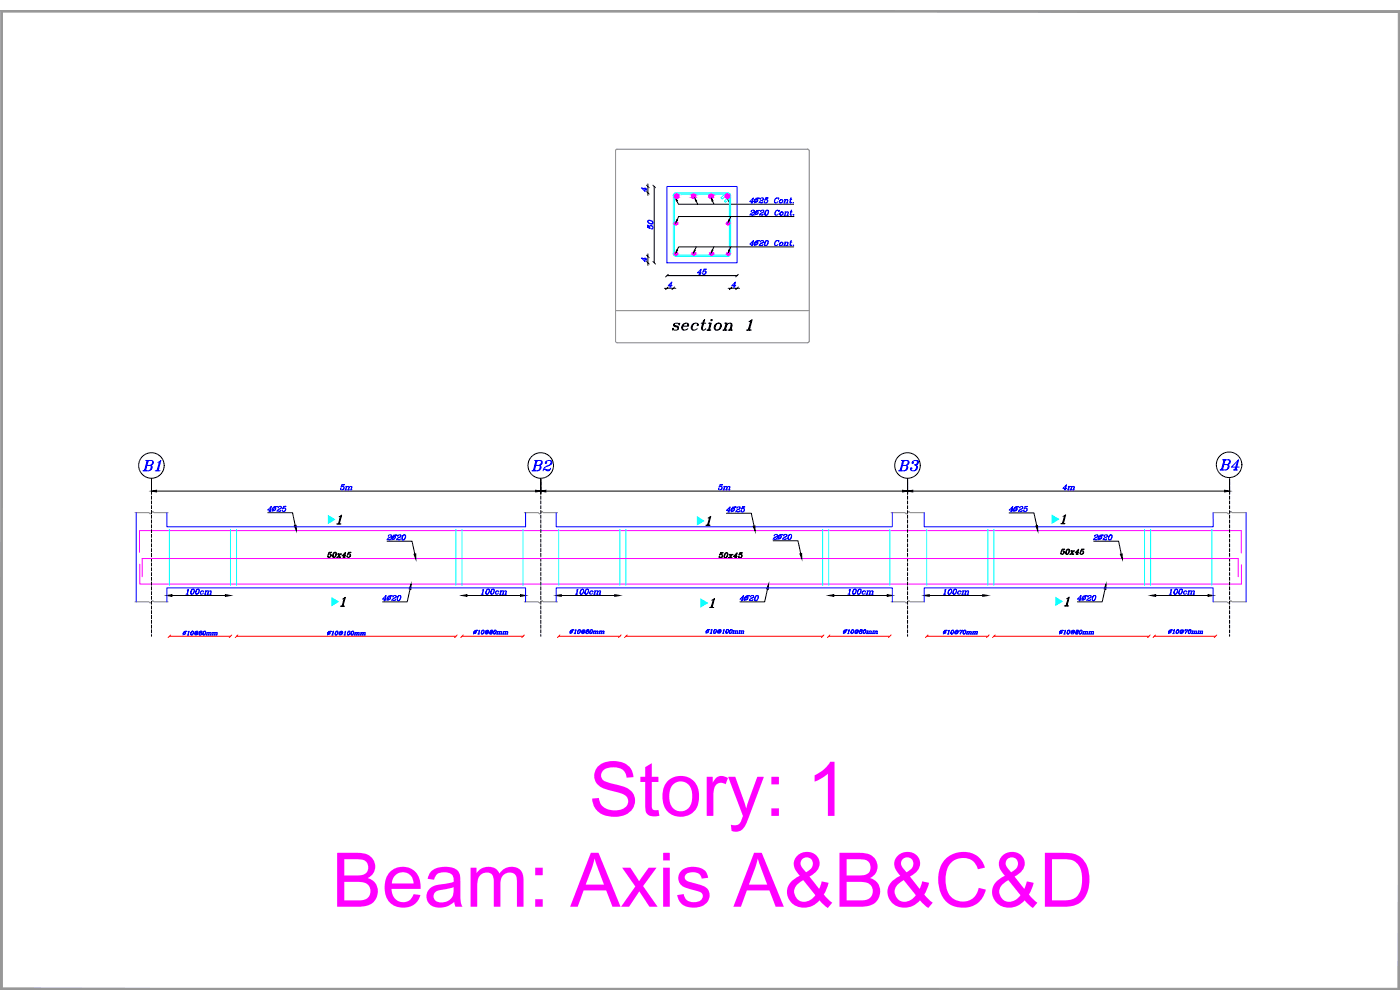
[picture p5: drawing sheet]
<svg xmlns="http://www.w3.org/2000/svg" width="420mm" height="297mm" viewBox="0 0 420 297" stroke-linecap="round" stroke-linejoin="round" font-family="sans-serif">
<defs><g id="words">
<g font-size="22.6" fill="#f0f">
<text x="176.7" y="244.8">Story: 1</text>
<text x="99.5" y="272.1">Beam: Axis A&amp;B&amp;C&amp;D</text>
</g>
<g font-size="6.6">
<text x="201.1" y="100.2">section 1</text>
<text x="42" y="142.5">B1</text>
<text x="158.8" y="142.5">B2</text>
<text x="268.8" y="142.5">B3</text>
</g>
<text font-size="6.2" x="365.1" y="142.2">B4</text>
<g font-size="4.9" fill="#00f">
<text x="302" y="154.9">4~25</text>
<text x="115.4" y="163.3">2~20</text>
<text x="327.4" y="163.3">2~20</text>
</g>
<text font-size="4.9" x="97.4" y="168.6">50x45</text>
<g font-size="4.4" fill="#00f">
<text x="79.4" y="154.5">4~25</text>
<text x="217" y="154.9">4~25</text>
<text x="231.1" y="163">2~20</text>
<text x="113.9" y="181.3">4~20</text>
<text x="221.2" y="181.3">4~20</text>
<text x="322.4" y="181.3">4~20</text>
</g>
<g font-size="4.4">
<text x="317.5" y="167.6">50x45</text>
<text x="214.8" y="168.6">50x45</text>
</g>
<g font-size="4" fill="#00f">
<text x="170" y="191.2">~10@80mm</text>
<text x="211" y="191.2">~10@100mm</text>
<text x="252.2" y="191.2">~10@80mm</text>
<text x="349.6" y="191.2">~10@70mm</text>
</g>
</g></defs>
<!-- layer: Layer4 -->
<g fill="#989898" stroke="#989898" stroke-width=".3">
<path d="M419.7 3.6v292.9l.5-293.4zM420.2 3.1v293.9l-.5-.5z"/>
<path d="M.7 296.5l419.5 .5-.5-.5zM.7 296.5l419.5 .5h-420z"/>
<path d="M.7 3.6l-.5 293.4 .5-.5zM.2 3.1l.5 .5-.5 293.4z"/>
<path d="M.2 3.1l.5 .5h419zM.2 3.1h420l-.5 .5z"/>
</g>
<!-- layer: SAZE_DRAWINGS -->
<g fill="none" stroke="#808080" stroke-width=".3">
<path d="M185.2 44.7l-.5 .5v57.2M185.3 44.8h57.1M242.3 44.7l.5 .5M242.9 45.2v57.2M184.7 93.2h58.2M184.7 102.4l.6 .5h57l.5-.5M40.5 153.8h4.2l.4 .4 .7-.8 .4 .4h4.3M157.4 153.8h4.1l.4 .4 .8-.8 .4 .4h4.2M267.4 153.8h4.2l.4 .4 .8-.8 .3 .4h4.3M364.1 153.8h4.2l.3 .4 .8-.8 .4 .4h4.2M40.5 180.6h4.2l.4 .4 .7-.8 .4 .4h4.3M157.4 180.6h4.1l.4 .4 .8-.8 .4 .4h4.2"/>
<path d="M267.4 180.6h4.2l.4 .4 .8-.8 .3 .4h4.3M364.1 180.6h4.2l.3 .4 .8-.8 .4 .4h4.2"/>
</g>
<g fill="none" stroke="#f0f" stroke-width=".3">
<path d="M372.5 159.2h-330.6v6.5M42 169.3v5.9h330.6M42.7 167.6h328.9"/>
<circle cx="203.1" cy="58.9" r=".61"/>
<circle cx="208.1" cy="58.9" r=".61"/>
<circle cx="213.4" cy="58.9" r=".61"/>
<circle cx="218.2" cy="58.8" r=".61"/>
<circle cx="202.8" cy="76.1" r=".4"/>
<circle cx="202.9" cy="67" r=".4"/>
<circle cx="208.2" cy="76" r=".4"/>
<circle cx="213.5" cy="76.1" r=".4"/>
<circle cx="218.5" cy="67" r=".4"/>
<circle cx="218.5" cy="76.1" r=".4"/>
</g>
<g fill="#000" stroke="#000" stroke-width=".3">
<path d="M202.8 59.6l.5 .6-.3 .2zM203.1 75l.2 .1-.4 .7zM203.1 65.9l.2 .1-.4 .7zM208.4 75l.2 .1-.4 .7zM208.6 59.6l.4 .7-.2 .1zM213.5 59.6l.5 .6-.3 .2zM213.7 75l.2 .1-.4 .7zM218.4 59.6l.5 .6-.2 .2zM218.7 75l.3 .1-.4 .7zM218.8 65.9l.2 .1-.4 .7zM45.5 147.3l1.5-.2v.5zM88.3 157.8l.6-.2v1.6z"/>
<path d="M160.8 147.1l1.5 .2-1.5 .3zM162.3 147.3l1.5-.2v.5zM226.1 157.9l.4-.1 .1 1.5zM270.8 147.1l1.6 .2-1.6 .3zM272.4 147.3l1.5-.2v.5zM310.9 157.8l.5-.1v1.5zM367.5 147.1l1.5 .2-1.5 .3zM50.1 178.7l1.5-.3v.5zM67.6 178.4l1.6 .3-1.6 .2zM123.4 175.2l-.1 1.6-.5-.1zM124.2 166.3l.6-.1v1.6zM138.6 178.7l1.6-.3v.5z"/>
<path d="M156.2 178.4l1.5 .3-1.5 .2zM166.9 178.7l1.5-.3v.5zM184.5 178.4l1.5 .3-1.5 .2zM230.7 175.2l-.1 1.6-.5-.1zM240.1 166.2l.5-.1v1.5zM248.7 178.7l1.5-.3v.5zM266.3 178.4l1.5 .3-1.5 .2zM277.4 178.7l1.5-.3v.5zM294.9 178.4l1.6 .3-1.6 .2zM331.9 175.2v1.6l-.5-.1zM336.3 166.3l.5-.1v1.6zM345.3 178.7l1.5-.3v.5z"/>
<path d="M362.5 178.4l1.6 .3-1.6 .2z"/>
</g>
<g fill="none" stroke="#000" stroke-width=".3">
<path d="M194.4 55.2v3.4M196.3 56v22.9M194.4 76.2v3.4M203.2 60.3l.4 1h34.6M208.9 60.3l.5 1M209 74.1l-.5 1M213.8 60.3l.5 1M214.2 74.1l-.4 1M218.7 60.3l.5 1M219.3 74.1l-.4 1M219.3 65l-.4 .9M238.2 74.1h-34.5l-.5 1"/>
<path d="M238.3 65h-34.6l-.5 .9M199.4 86.5h3.4M200.2 82.7h21M218.5 86.5h3.5M45.5 143.9v4.5M45.5 148.8v1M45.5 150.3v.9M45.5 151.7v.9M45.5 153.1v1M45.5 154.5v1M45.5 156v1M45.5 157.4v1"/>
<path d="M45.5 158.9v.9M47 147.3h113.8M80.3 153.8h7.5l.8 3.9M101 157.2h1.3M101.6 157.1l-.3 .1M101.6 157l-.2 .2M101.8 155.1l.7-.6-.7 2.7M101.9 157.1l.2 .1M101.9 157v.2M102.2 154.8l-.6 2.4M102.4 154.8l-.7 2.3M162.3 143.9v4.5"/>
<path d="M162.3 148.8v1M162.3 150.3v.9M162.3 151.7v.9M162.3 153.1v1M162.3 154.5v1M162.3 156v1M162.3 157.4v1M162.3 158.9v.9M163.8 147.3h107M211.8 157.6h1.3M212.4 157.5l-.3 .1M212.4 157.3l-.2 .3"/>
<path d="M212.5 155.4l.8-.5-.7 2.7M212.6 157.3l.1 .3M212.6 157.5l.3 .1M213 155.2l-.7 2.4M213.1 155.2l-.6 2.3M218 154h7.5l.8 3.8M272.4 143.9v4.5M272.4 148.8v1M272.4 150.3v.9M272.4 151.7v.9M272.4 153.1v1M272.4 154.5v1"/>
<path d="M272.4 156v1M272.4 157.4v1M272.4 158.9v.9M273.9 147.3h93.6M302.9 153.9h7.4l.9 3.9M318.3 157.1h1.3M318.9 157l-.3 .1M318.9 156.9l-.2 .2M319 155l.8-.5-.7 2.6M319.2 156.9v.2M319.2 157l.2 .1M319.5 154.7l-.6 2.4"/>
<path d="M319.6 154.7l-.6 2.3M369 143.9v4.5M369 148.8v1M369 150.3v.9M369 151.7v.9M369 153.1v1M369 154.5v1M369 156v1M369 157.4v1M369 158.9v.9M45.5 160.3v.9M45.5 161.7v1"/>
<path d="M45.5 163.1v1M45.5 164.6v1M45.5 166v1M45.5 167.5v.9M45.5 168.9v.9M45.5 170.3v1M45.5 171.8v.9M45.5 173.2v.9M45.5 174.6v1M45.5 176.1v.9M45.5 177.5v1M45.5 178.9v1"/>
<path d="M51.6 178.7h16M102.9 179.7l.7-.5-.7 2.7M103.3 179.5l-.6 2.4M103.4 179.5l-.6 2.3M116.2 162.4h7.5l.8 3.9M123.1 176.7l-.9 3.9h-7.4M140.2 178.7h16M162.3 160.3v.9M162.3 161.7v1M162.3 163.1v1M162.3 164.6v1M162.3 166v1"/>
<path d="M162.3 167.5v.9M162.3 168.9v.9M162.3 170.3v1M162.3 171.8v.9M162.3 173.2v.9M162.3 174.6v1M162.3 176.1v.9M162.3 177.5v1M162.3 178.9v1M168.4 178.7h16.1M214.1 179.9l-.7 2.4M214.2 179.9l-.6 2.2"/>
<path d="M230.3 176.7l-.8 3.9h-7.4M232 162.2h7.5l.8 3.9M250.2 178.7h16.1M272.4 160.3v.9M272.4 161.7v1M272.4 163.1v1M272.4 164.6v1M272.4 166v1M272.4 167.5v.9M272.4 168.9v.9M272.4 170.3v1M272.4 171.8v.9"/>
<path d="M272.4 173.2v.9M272.4 174.6v1M272.4 176.1v.9M272.4 177.5v1M272.4 178.9v1M278.9 178.7h16M320.1 179.6l.8-.5-.7 2.7M320.6 179.4l-.6 2.4M320.7 179.4l-.6 2.3M328.2 162.4h7.5l.8 3.8M331.6 176.7l-.8 3.9h-7.5M346.8 178.7h15.7"/>
<path d="M369 160.3v.9M369 161.7v1M369 163.1v1M369 164.6v1M369 166v1M369 167.5v.9M369 168.9v.9M369 170.3v1M369 171.8v.9M369 173.2v.9M369 174.6v1M369 176.1v.9"/>
<path d="M369 177.5v1M369 178.9v1M45.5 180.4v.9M45.5 181.8v.9M45.5 183.2v1M45.5 184.6v1M45.5 186.1v1M45.5 187.5v1M45.5 189v.9M45.5 190.4v.5M102.2 181.9h1.2M102.7 181.8l-.3 .1"/>
<path d="M102.7 181.6l-.2 .3M103 181.8l.2 .1M103 181.6v.3M162.3 180.4v.9M162.3 181.8v.9M162.3 183.2v1M162.3 184.6v1M162.3 186.1v1M162.3 187.5v1M162.3 189v.9M162.3 190.4v.5M212.9 182.3h1.3"/>
<path d="M213.4 182.1l-.2 .2M213.5 182l-.2 .3M213.6 180.1l.8-.5-.7 2.7M213.7 182.1l.3 .2M213.7 182l.1 .3M272.4 180.4v.9M272.4 181.8v.9M272.4 183.2v1M272.4 184.6v1M272.4 186.1v1M272.4 187.5v1M272.4 189v.9"/>
<path d="M272.4 190.4v.5M319.4 181.8h1.3M320 181.7l-.3 .1M320 181.6l-.2 .2M320.2 181.7l.3 .1M320.3 181.6v.2M369 180.4v.9M369 181.8v.9M369 183.2v1M369 184.6v1M369 186.1v1M369 187.5v1"/>
<path d="M369 189v.9M369 190.4v.5"/>
</g>
<g fill="none" stroke="#00f" stroke-width=".3">
<path d="M192.7 56.5l1.4 .4M193.6 56.3v1.2l-1.1-1.1 1.6 .4M194.1 56.6v.5M200.2 56h21v22.9h-21zM226 59.5l-.4 1.4M226.9 59.5h1h-.5l-1 1.4M226.9 59.7a.51 .51 0 0 0-.5 .4 .51 .51 0 0 0 .4 .6l.4-.2 .2-.6a.54 .54 0 0 0-.8 0 .54 .54 0 0 0 .1 .8M227.1 59.7l.3 .4-.6 .6M228.2 59.7h-.1a.53 .53 0 0 1 .5-.3 .53 .53 0 0 1 .5 .4l-.9 .5-.4 .6M228.9 59.4l.2 .3-.2 .3-.6 .2M229.8 59.5l.7-.1h-.7l-.3 .7 .2-.1a.49 .49 0 0 1 .7 .1 .49 .49 0 0 1-.3 .7l-.5 .1-.2-.3M230.1 59.9l.2 .6-.5 .4"/>
<path d="M233.2 59.4a.96 .96 0 0 0-.5 1.5M233.6 59.6v.2l.1-.4-.1 .2a.75 .75 0 0 0-1.1 .3 .75 .75 0 0 0 .4 1l.5-.4M234.5 59.9a.49 .49 0 0 0-.6 .5 .49 .49 0 0 0 .7 .4l.2-.1a.49 .49 0 0 0-.1-.8 .49 .49 0 0 0-.7 .4l.2 .6M234.6 59.9l.3 .2-.1 .4-.4 .4M235.4 59.9h.3l-.2 1M235.6 59.9l-.2 1M236.2 59.9l.2 .2-.2 .8M237 59.9h.6M237.4 59.4l-.3 1.4 .5-.1M237.4 59.4l-.2 1.5M192.7 77.5l1.4 .4M193.6 77.3v1.2l-1.1-1.1 1.6 .4"/>
<path d="M194.1 77.6v.5M194.4 66.5l.7 .6h.8a.83 .83 0 0 0-.4-.9 .83 .83 0 0 0-1.1 .2 .99 .99 0 0 0 1.6 .5M194.4 66.4a.98 .98 0 0 1 1.6 .4M194.5 68.3l-.1-.8v.8l.8 .3a.55 .55 0 0 1-.3-.7 .55 .55 0 0 1 .7-.3 .55 .55 0 0 1 .4 .6l-.1 .5h-.2M194.9 68l.3-.3 .3 .1 .5 .4M225.4 60.9h.5M225.4 73.7h.5M225.5 63.4h-.1a.52 .52 0 0 1 .5-.3 .52 .52 0 0 1 .5 .4l-1.1 .7-.2 .4M226 72.3l-.3 1.4 .4-1.5-1.1 1.1h1.2M226.1 63.1l.3 .3-.2 .3-.6 .3M226.1 64.4l-1 .1M226.2 60.5h-1.2l1.1-1.1-.4 1.5"/>
<path d="M226.2 64.2l-.2 .4-.7-.2M226.9 72.2h1h-.5l-1 1.5M227 72.5a.55 .55 0 0 0-.6 .5 .55 .55 0 0 0 .6 .6 .55 .55 0 0 0 .5-.7 .5 .5 0 0 0-.8-.3 .5 .5 0 0 0 0 .9M227 63.1h1h-.5l-1 1.5M227.1 63.4a.55 .55 0 0 0-.6 .5 .55 .55 0 0 0 .6 .6 .55 .55 0 0 0 .4-.7 .51 .51 0 0 0-.8-.3 .51 .51 0 0 0 .1 .9M227.2 72.5l.2 .6-.5 .4M227.2 63.4l.3 .6-.6 .4M228.3 72.5h-.2a.52 .52 0 0 1 .6-.3 .52 .52 0 0 1 .5 .4l-1.2 .7-.2 .4M228.3 63.4h-.1a.52 .52 0 0 1 .5-.3 .52 .52 0 0 1 .5 .4l-1.1 .7-.2 .4M228.9 60.7l-1.1 .1M228.9 60.5l-.2 .4-.6-.2M228.9 72.2l.2 .4-.7 .5"/>
<path d="M228.9 73.5l-1 .1M229 73.3l-.3 .4-.6-.2M229 63.1l.2 .3-.1 .3-.6 .3M229 64.4l-1 .1M229 64.2l-.2 .4-.6-.2M230.2 72.2l-.7 .6v.8a.86 .86 0 0 0 1-.4 .86 .86 0 0 0-.2-1 1.01 1.01 0 0 0-.6 1.5M230.2 63.1l-.6 .6v.8a.83 .83 0 0 0 1-.4 .83 .83 0 0 0-.2-1 .99 .99 0 0 0-.6 1.5M230.3 72.2a1.05 1.05 0 0 1-.4 1.5M230.4 63.1a1.05 1.05 0 0 1-.4 1.5M233.2 72.2a.96 .96 0 0 0-.4 1.5M233.3 63.1a.96 .96 0 0 0-.4 1.5M233.6 72.4l.1 .2 .1-.4-.2 .2a.78 .78 0 0 0-1 .2 .78 .78 0 0 0 .2 1.1l.7-.4"/>
<path d="M233.7 63.3l.1 .2v-.4l-.1 .2a.75 .75 0 0 0-1 .3 .75 .75 0 0 0 .3 1l.6-.4M234.5 72.7l-.5 .4a.5 .5 0 0 0 .4 .6 .5 .5 0 0 0 .6-.5 .5 .5 0 0 0-.5-.5l-.5 .6 .2 .4M234.6 63.6a.49 .49 0 0 0-.6 .5 .49 .49 0 0 0 .7 .4l.2-.1a.46 .46 0 0 0 0-.8 .46 .46 0 0 0-.7 .2l-.1 .4 .2 .4M234.7 72.7l.2 .4-.5 .6M234.7 63.6l.3 .2v.4l-.5 .4M235.2 60.9h.5M235.2 73.7h.5M235.3 64.6h.5M235.5 72.7h.3l-.3 1M235.5 63.6h.3l-.2 1M235.7 60.1l.7-.1-.1 .9M235.7 72.7l-.3 1"/>
<path d="M235.7 72.9l.8-.1-.2 .9M235.8 63.6l-.3 1M236 60.9h.5M236 73.7h.5M236.1 64.6h.5M236.3 72.7l.1 .2-.2 .8M236.3 63.6l.2 .2-.2 .8 .3-.9-.8 .1M237.1 72.7h.6M237.2 63.6h.5M237.4 72.2l-.3 1.4 .6-.1M237.5 72.2l-.3 1.5M237.5 63.1l-.3 1.2 .1 .3 .4-.2"/>
<path d="M237.6 63.1l-.3 1.5M238 60.8h.2zM238 73.6h.2zM238.1 64.5h.2zM200.9 86.1h.5M201.5 84.7l-.4 1.4M201.7 85.7h-1.2l1.1-1.1-.4 1.5M209.7 82.3h.5M210.3 80.9l-.4 1.4M210.5 81.9h-1.2l1.1-1.1-.4 1.5M211.3 80.8h.7h-.7l-.4 .7a.52 .52 0 0 1 .9-.1 .52 .52 0 0 1-.3 .8l-.4 .1-.2-.1v-.3v.1M211.6 81.3l.2 .4-.5 .6"/>
<path d="M220 86.1h.6M220.6 84.7l-.3 1.4M220.8 85.7h-1.2l1.1-1.1-.4 1.5M40.9 153.8v26.8M50.1 153.8v4.3h107.6v-4.3M102.7 145.5l.7-.1h-.7l-.4 .8a.55 .55 0 0 1 .7-.3 .55 .55 0 0 1 .3 .7 .55 .55 0 0 1-.6 .4l-.4-.1v-.2M103 146l.2 .2v.3l-.5 .5M103.5 147h.5M103.8 146h.3l-.3 1M104 146l-.3 1M104 146.2l.8-.2-.2 1M104.3 147h.5"/>
<path d="M104.6 146l.1 .2-.2 .8M104.8 146.2l.8-.2-.2 1M105.1 147h.5M105.4 146l.1 .2-.2 .8M166.9 153.8v4.3h100.9v-4.3M216.1 145.5l.8-.1h-.8l-.3 .8a.55 .55 0 0 1 .7-.3 .55 .55 0 0 1 .3 .7 .55 .55 0 0 1-.6 .4l-.5-.1v-.2M216.4 146l.3 .2-.1 .3-.4 .5M217 147h.5M217.2 146h.3l-.2 1M217.4 146l-.2 1M217.5 146.2l.7-.2-.1 1M217.8 147h.5"/>
<path d="M218 146l.2 .2-.2 .8M218.3 146.2l.7-.2-.1 1M218.6 147h.5M218.8 146l.2 .2-.2 .8M277.4 153.8v4.3h86.7v-4.3M319.4 147h.5M320 145.6l-.4 1.4M320.2 146.5h-1.2l1.1-1.1-.4 1.6M320.3 147h.5M320.6 146h.3l-.3 1M320.8 146l-.3 1M320.8 146.2l.8-.2-.2 1"/>
<path d="M321.1 147h.5M321.4 146l.2 .2-.2 .8M321.9 147h.6M322.2 146l.2 .2-.2 .8 .2-1-.8 .2M55.8 178.3h.7M56.2 177.1l.4-.3-.4 1.5M56.5 176.9l-.4 1.4M57.9 176.8a.82 .82 0 0 0-.7 .6 .82 .82 0 0 0 .5 .9 .82 .82 0 0 0 .6-.7 .82 .82 0 0 0-.4-.8 1.07 1.07 0 0 0-.4 1.5M58.1 176.8a1.05 1.05 0 0 1-.4 1.5M59.4 176.8l-.6 .6v.8a.83 .83 0 0 0 .9-.4 .83 .83 0 0 0-.2-1 1.01 1.01 0 0 0-.5 1.5M59.5 176.8a1.05 1.05 0 0 1-.4 1.5M60.7 177.3l-.5 .4 .2 .6"/>
<path d="M61.1 177.5l-.1 .1h.1a.5 .5 0 0 0-.8-.1 .5 .5 0 0 0 .3 .8l.4-.2M61.3 178.3h.5M61.6 177.3h.2l-.2 1M61.8 177.3l-.3 1M61.8 177.5l.8-.1-.2 .9M62.1 178.3h.5M62.4 177.3l.1 .2-.2 .8M62.6 177.5l.8-.1-.2 .9M62.9 178.3h.5M63.2 177.3l.1 .2-.2 .8M144.4 178.3h.6M144.7 177.1l.5-.3-.4 1.5"/>
<path d="M145.1 176.9l-.4 1.4M146.5 176.8a.82 .82 0 0 0-.7 .6 .82 .82 0 0 0 .4 .9 .82 .82 0 0 0 .7-.7 .82 .82 0 0 0-.4-.8 1.07 1.07 0 0 0-.4 1.5M146.6 176.8a1.05 1.05 0 0 1-.4 1.5M148 176.8l-.7 .6v.8a.83 .83 0 0 0 1-.4 .83 .83 0 0 0-.2-1 1.01 1.01 0 0 0-.6 1.5M148.1 176.8a1.05 1.05 0 0 1-.4 1.5M149.3 177.3l-.5 .4 .2 .6M149.6 177.5l-.1 .1h.2a.5 .5 0 0 0-.9-.1 .5 .5 0 0 0 .3 .8l.5-.2M149.9 178.3h.5M150.1 177.3h.3l-.2 1M150.4 177.5l.7-.1-.1 .9M150.4 177.3l-.3 1M150.7 178.3h.5"/>
<path d="M150.9 177.3l.2 .2-.2 .8M151.2 177.5l.7-.1-.1 .9M151.5 178.3h.5M151.7 177.3l.2 .2-.2 .8M172.7 178.3h.6M173 177.1l.4-.3-.3 1.5M173.4 176.9l-.4 1.4M174.8 176.8a.82 .82 0 0 0-.7 .6 .82 .82 0 0 0 .4 .9 .82 .82 0 0 0 .7-.7 .82 .82 0 0 0-.4-.8 1.02 1.02 0 0 0-.4 1.5M174.9 176.8a1.05 1.05 0 0 1-.4 1.5M176.2 176.8l-.6 .6v.8a.83 .83 0 0 0 1-.4 .83 .83 0 0 0-.2-1 1.01 1.01 0 0 0-.6 1.5M176.4 176.8a.97 .97 0 0 1-.5 1.5M177.5 177.3l-.5 .4 .2 .6"/>
<path d="M177.9 177.5l.1 .1a.5 .5 0 0 0-.9-.1 .5 .5 0 0 0 .3 .8l.4-.2M178.1 178.3h.5M178.4 177.3h.3l-.3 1M178.6 177.5l.8-.1-.2 .9M178.6 177.3l-.2 1M178.9 178.3h.6M179.2 177.3l.2 .2-.2 .8M179.5 177.5l.7-.1-.2 .9M179.7 178.3h.6M180 177.3l.2 .2-.2 .8M254.5 178.3h.6M254.8 177.1l.4-.3-.4 1.5"/>
<path d="M255.1 176.9l-.3 1.4M256.5 176.8a.82 .82 0 0 0-.6 .6 .82 .82 0 0 0 .4 .9 .82 .82 0 0 0 .7-.7 .82 .82 0 0 0-.5-.8 1.02 1.02 0 0 0-.3 1.5M256.7 176.8a1.05 1.05 0 0 1-.4 1.5M258 176.8l-.6 .6v.8a.83 .83 0 0 0 .9-.4 .83 .83 0 0 0-.2-1 1.01 1.01 0 0 0-.5 1.5M258.1 176.8a1.05 1.05 0 0 1-.4 1.5M259.3 177.3l-.5 .4 .2 .6M259.7 177.5l.1 .1a.5 .5 0 0 0-.9-.1 .5 .5 0 0 0 .3 .8l.4-.2M259.9 178.3h.5M260.2 177.3h.3l-.3 1M260.4 177.5l.8-.1-.2 .9M260.4 177.3l-.3 1M260.7 178.3h.5"/>
<path d="M261 177.3l.2 .2-.3 .8M261.2 177.5l.8-.1-.2 .9M261.5 178.3h.5M261.8 177.3l.2 .2-.3 .8M283.1 178.3h.7M283.5 177.1l.4-.3-.4 1.5M283.8 176.9l-.4 1.4M285.2 176.8a.82 .82 0 0 0-.7 .6 .82 .82 0 0 0 .4 .9 .82 .82 0 0 0 .7-.7 .82 .82 0 0 0-.4-.8 1.1 1.1 0 0 0-.4 1.5M285.4 176.8a1.05 1.05 0 0 1-.5 1.5M286.7 176.8l-.7 .6v.8a.83 .83 0 0 0 1-.4 .83 .83 0 0 0-.2-1 1.01 1.01 0 0 0-.5 1.5M286.8 176.8a.97 .97 0 0 1-.4 1.5M288 177.3l-.5 .4 .2 .6"/>
<path d="M288.4 177.5v.1a.5 .5 0 0 0-.8-.1 .5 .5 0 0 0 .3 .8l.4-.2M288.6 178.3h.5M288.8 177.3h.3l-.2 1M289.1 177.5l.8-.1-.2 .9M289.1 177.3l-.3 1M289.4 178.3h.5M289.6 177.3l.2 .2-.2 .8M289.9 177.5l.8-.1-.2 .9M290.2 178.3h.5M290.4 177.3l.2 .2-.2 .8M350.9 178.3h.7M351.2 177.1l.5-.3-.4 1.5"/>
<path d="M351.6 176.9l-.4 1.4M353 176.8a.82 .82 0 0 0-.7 .6 .82 .82 0 0 0 .4 .9 .82 .82 0 0 0 .7-.7 .82 .82 0 0 0-.4-.8 1.1 1.1 0 0 0-.4 1.5M353.1 176.8a1.05 1.05 0 0 1-.4 1.5M354.5 176.8l-.7 .6v.8a.83 .83 0 0 0 1-.4 .83 .83 0 0 0-.2-1 1.01 1.01 0 0 0-.6 1.5M354.6 176.8a.97 .97 0 0 1-.4 1.5M355.8 177.3l-.5 .4 .2 .6M356.2 177.5v.1a.5 .5 0 0 0-.9-.1 .5 .5 0 0 0 .3 .8l.5-.2M356.4 178.3h.5M356.7 177.3h.2l-.2 1M356.9 177.5l.7-.1-.1 .9M356.9 177.3l-.3 1M357.2 178.3h.5"/>
<path d="M357.4 177.3l.2 .2-.2 .8M357.7 177.5l.7-.1-.1 .9M358 178.3h.5M358.2 177.3l.2 .2-.2 .8M50.1 180.6v-4.2h107.6v4.2M55.3 189.4h.8h-.4l-.8 1.1M55.4 189.6a.37 .37 0 0 0-.5 .4 .37 .37 0 0 0 .6 .3l.2-.5a.39 .39 0 0 0-.6 0 .39 .39 0 0 0 .1 .6M55.5 189.6l.2 .4-.4 .4M56.2 190.5h.5M56.4 189.6l.4-.2-.3 1.1M56.7 189.4l-.3 1.1M57.7 189.4a.62 .62 0 0 0-.5 .5 .62 .62 0 0 0 .3 .6 .62 .62 0 0 0 .5-.5 .62 .62 0 0 0-.3-.6h-.1a.75 .75 0 0 0-.2 1.1"/>
<path d="M57.9 189.4a.77 .77 0 0 1-.4 1.1M58.9 189.6l-.2 .7M59.1 190.3l.2-.7-.2 .6a.44 .44 0 0 0 .4-.6 .44 .44 0 0 0-.8-.1 .53 .53 0 0 0-.3 .8 .53 .53 0 0 0 .8 .1M59.2 189.8a.34 .34 0 0 0-.5 0 .34 .34 0 0 0 0 .5l.4-.2M60.2 189.4l-.2 .4 .6-.1v-.3h-.5v.5M60.3 189.9l.2 .4-.3 .2M60.5 189.4l.1 .2-.3 .3h.2a.39 .39 0 0 1-.2 .6 .39 .39 0 0 1-.5-.4l.3-.2-.3 .4 .1 .2M61.4 189.4a.63 .63 0 0 0-.5 .5 .63 .63 0 0 0 .3 .6 .61 .61 0 0 0 .5-.5 .61 .61 0 0 0-.3-.6l-.4 .6 .1 .5M61.5 189.4l.1 .5-.4 .6M61.8 190.5h.4M62 189.8h.2l-.2 .7M62.4 190.5h.4"/>
<path d="M62.6 189.8v.7l.1-.7-.5 .1M63 190.5h.4M63.2 189.8v.7l.2-.7-.6 .1M63.6 190.5h.4M63.8 189.8h.2M64 189.9l.6-.1-.2 .7M64 189.8l-.2 .7M64.2 190.5h.4M64.4 189.8v.7M64.6 189.9l.6-.1-.2 .7M64.8 190.5h.4M65 189.8v.7"/>
<path d="M98.7 189.4h.7h-.3l-.8 1.1M98.8 189.6a.38 .38 0 0 0-.5 .4 .38 .38 0 0 0 .5 .3l.3-.5a.41 .41 0 0 0-.6-.1 .41 .41 0 0 0 .1 .7M98.8 189.6l.2 .4-.4 .4M99.5 190.5h.5M99.8 189.6l.3-.2-.3 1.1M100 189.4l-.3 1.1M101.1 189.4a.62 .62 0 0 0-.5 .5 .62 .62 0 0 0 .3 .6 .62 .62 0 0 0 .5-.5 .62 .62 0 0 0-.3-.6h-.1a.75 .75 0 0 0-.2 1.1M101.2 189.4a.77 .77 0 0 1-.3 1.1M102.3 189.6l-.2 .7M102.5 190.3l.1-.7-.2 .6a.44 .44 0 0 0 .4-.6 .44 .44 0 0 0-.7-.1 .53 .53 0 0 0-.4 .8 .53 .53 0 0 0 .9 .1M102.6 189.8a.34 .34 0 0 0-.5 0 .34 .34 0 0 0 0 .5l.3-.2M103.2 190.5h.5"/>
<path d="M103.4 189.6l.4-.2-.3 1.1M103.7 189.4l-.3 1.1M104.7 189.4a.63 .63 0 0 0-.4 .5 .63 .63 0 0 0 .3 .6 .61 .61 0 0 0 .5-.5 .61 .61 0 0 0-.4-.6h-.1a.81 .81 0 0 0-.2 1.1M104.9 189.4l.1 .5-.4 .6M105.8 189.4a.61 .61 0 0 0-.5 .5 .61 .61 0 0 0 .4 .6 .63 .63 0 0 0 .4-.5 .63 .63 0 0 0-.3-.6l-.4 .6 .1 .5M106 189.4l.1 .5-.4 .6M106.3 190.5h.3M106.5 189.8h.2l-.2 .7M106.6 189.8l-.2 .7M106.6 189.9l.6-.1-.1 .7M106.8 190.5h.4M107.1 189.8l-.1 .7"/>
<path d="M107.2 189.9l.6-.1-.1 .7M107.4 190.5h.4M107.7 189.8l-.1 .7M108 190.5h.4M108.2 189.8h.3l-.2 .7M108.4 189.9l.6-.1-.1 .7M108.4 189.8l-.2 .7M108.7 190.5h.4M108.8 189.8v.7M109.3 190.5h.3M109.5 189.8v.7l.1-.7-.6 .1M142.5 189.1h.8h-.4l-.8 1.1"/>
<path d="M142.6 189.3a.37 .37 0 0 0-.4 .4 .37 .37 0 0 0 .5 .3l.2-.5a.39 .39 0 0 0-.6 0 .39 .39 0 0 0 .1 .6M142.7 189.3l.2 .4-.4 .4M143.4 190.2h.5M143.6 189.3l.4-.2-.3 1.1M143.9 189.1l-.3 1.1M144.9 189.1a.62 .62 0 0 0-.4 .5 .62 .62 0 0 0 .2 .6 .62 .62 0 0 0 .5-.5 .62 .62 0 0 0-.3-.6 .76 .76 0 0 0-.2 1.1M145.1 189.1a.77 .77 0 0 1-.4 1.1M146.1 189.3l-.2 .7M146.4 189.5a.34 .34 0 0 0-.5 0 .34 .34 0 0 0 0 .5l.4-.2M146.5 189.3l-.2 .6a.44 .44 0 0 0 .4-.6 .44 .44 0 0 0-.8-.1 .53 .53 0 0 0-.3 .8 .53 .53 0 0 0 .8 .1M146.5 189.3l-.2 .7M147.4 189.1l-.2 .3 .1 .2 .6-.3-.6-.2v.5"/>
<path d="M147.5 189.6l.2 .4-.3 .2M147.7 189.1l.1 .2-.3 .3h.2a.39 .39 0 0 1-.2 .6 .39 .39 0 0 1-.5-.4l.3-.2-.3 .4 .2 .2M148.6 189.1a.63 .63 0 0 0-.5 .5 .63 .63 0 0 0 .3 .6 .61 .61 0 0 0 .5-.5 .61 .61 0 0 0-.3-.6l-.4 .6 .1 .5M148.7 189.1l.1 .5-.4 .6M149 190.2h.4M149.2 189.5h.2l-.2 .7M149.4 189.6l.5-.1-.1 .7M149.4 189.5l-.2 .7M149.6 190.2h.4M149.8 189.5v.7M150 189.6l.6-.1-.2 .7M150.2 190.2h.4"/>
<path d="M150.4 189.5v.7M150.8 190.2h.4M151 189.5h.2M151.2 189.5l-.2 .7M151.4 190.2h.4M151.6 189.5v.7l.2-.7-.6 .1M151.8 189.6l.6-.1-.2 .7M152 190.2h.4M152.2 189.5v.7M166.9 180.6v-4.2h100.9v4.2M277.4 180.6v-4.2h86.7v4.2M283.5 189.1h.7h-.4l-.7 1.1"/>
<path d="M283.5 189.3l-.4 .4a.38 .38 0 0 0 .6 .2 .38 .38 0 0 0-.2-.6l-.3 .3 .1 .5M283.6 189.3l.2 .3-.4 .5M284.3 190.2h.5M284.8 189.1l-.2 1.1 .3-1.1-.3 .2M285.9 189.1a.61 .61 0 0 0-.5 .5 .61 .61 0 0 0 .3 .6l.5-.6-.1-.5a.66 .66 0 0 0-.6 .4 .66 .66 0 0 0 .1 .7M286 189.1l.1 .5-.4 .6M287.1 189.3l-.2 .7M287.3 190l.1-.7-.2 .6a.46 .46 0 0 0 .3-.8 .46 .46 0 0 0-.8 .2 .51 .51 0 0 0-.1 .8 .51 .51 0 0 0 .8 0M287.4 189.5l-.1-.1a.37 .37 0 0 0-.4 .1 .37 .37 0 0 0 0 .5l.3-.2M288.1 189.3l.2-.2 .3 .2 .3-.2-.7 1.1 .6-.8M288.1 189.1l-.1 .3M288.2 189.2l.4 .1"/>
<path d="M289.6 189.1a.62 .62 0 0 0-.5 .5 .62 .62 0 0 0 .2 .6 .62 .62 0 0 0 .5-.5 .62 .62 0 0 0-.2-.6h-.2a.81 .81 0 0 0-.2 1.1M289.6 189.1a.72 .72 0 0 1-.3 1.1M289.9 190.2h.4M290.2 189.5h.2l-.3 .7M290.3 189.6l.6-.1-.1 .7M290.5 190.2h.4M290.7 189.5v.7M290.9 189.6l.6-.1-.1 .7M291.2 190.2h.3M291.3 189.5v.7M291.8 190.2h.3M292 189.5h.2l-.2 .7"/>
<path d="M292.1 189.5l-.2 .7M292.4 190.2h.3M292.6 189.5v.7l.1-.7-.6 .1M292.9 190.2h.4M293.2 189.5v.7l.1-.7-.6 .1M318.3 189.1h.8h-.4l-.7 1.1M318.4 189.3a.38 .38 0 0 0-.4 .4 .38 .38 0 0 0 .5 .3l.3-.5a.41 .41 0 0 0-.6-.1 .41 .41 0 0 0 0 .7M318.5 189.3l.2 .3-.4 .5M319.2 190.2h.5M319.4 189.3l.4-.2-.3 1.1M319.7 189.1l-.3 1.1M320.8 189.1a.62 .62 0 0 0-.5 .5 .62 .62 0 0 0 .2 .6 .62 .62 0 0 0 .5-.5 .62 .62 0 0 0-.2-.6l-.4 .5 .1 .6"/>
<path d="M320.9 189.1l.1 .6-.5 .5M321.9 189.3l-.2 .6M322.2 189.5v-.1a.31 .31 0 0 0-.4 .1 .31 .31 0 0 0 .1 .4l.2-.1M322.3 189.3l-.2 .6a.45 .45 0 0 0 .4-.6 .45 .45 0 0 0-.8-.1 .54 .54 0 0 0-.3 .8 .54 .54 0 0 0 .8 .1M322.3 189.3l-.1 .6M323.3 189.1l-.3 .4h.6l.1-.2-.5-.2-.1 .5M323.4 189.6l.1 .4-.3 .2M323.5 189.1v.5a.44 .44 0 0 1-.2 .6 .44 .44 0 0 1-.5-.1l.3-.5-.3 .4 .2 .2M324.4 189.1a.62 .62 0 0 0-.5 .5 .62 .62 0 0 0 .3 .6 .62 .62 0 0 0 .5-.5 .62 .62 0 0 0-.3-.6 .79 .79 0 0 0-.3 1.1M324.5 189.1l.1 .6-.4 .5M324.8 190.2h.4M325 189.5h.2l-.2 .7"/>
<path d="M325.4 190.2h.4M325.6 189.5v.7l.2-.7-.6 .1M325.8 189.6l.6-.1-.1 .7M326 190.2h.4M326.2 189.5v.7M326.6 190.2h.4M326.8 189.5h.3l-.2 .7M327 189.5l-.2 .7M327.2 190.2h.4M327.4 189.5v.7l.2-.7-.6 .1M327.8 190.2h.4M328 189.5v.7l.2-.7-.6 .1"/>
</g>
<g fill="none" stroke="#0ff" stroke-width=".3">
<path d="M217.9 57.9l-1.5 1.5 .3 .4 1.6-1.6M218.9 58.6l-.4-.4h-15.6l-.4 .2-.1 17.7 .4 .4M218.9 58.7l-1.5 1.7 .4 .3 1.5-1.5M218.9 59.6v16.5M219.2 58.6a.78 .78 0 0 0-.7-.7h-15.6a.78 .78 0 0 0-.8 .7v17.5l.2 .6 .5 .2M219.3 58.7v17.4M202.9 76.6h15.6M202.9 76.9h15.6M218.9 76.1l-.4 .4M219.2 76.1a.78 .78 0 0 1-.7 .8M50.8 158.8v16.8M69.2 158.8v16.8"/>
<path d="M71 158.8v16.8M136.8 158.8v16.8M138.6 158.8v16.8M157 158.8v16.8M167.7 158.8v16.8M186 158.8v16.8M187.8 158.8v16.8M246.9 158.8v16.8M248.7 158.8v16.8M267 158.8v16.8M278.1 158.8v16.8M296.5 158.8v16.8"/>
<path d="M298.3 158.8v16.8M343.5 158.8v16.8M345.3 158.8v16.8M363.7 158.8v16.8"/>
</g>
<g fill="none" stroke="#f00" stroke-width=".3">
<path d="M50.8 190.9h18.4M51.2 190.5l-.7 .8M69.6 190.5l-.8 .8M71 190.9h65.8M71.4 190.5l-.8 .8M137.2 190.5l-.8 .8M138.6 190.9h18.4M139 190.5l-.7 .8M157.4 190.5l-.8 .8M167.7 190.9h18.3M168.1 190.5l-.8 .8M186.4 190.5l-.8 .8"/>
<path d="M187.8 190.9h59.1M188.2 190.5l-.7 .8M247.3 190.5l-.8 .8M248.7 190.9h18.3M249.1 190.5l-.8 .8M267.4 190.5l-.7 .8M278.1 190.9h18.4M278.5 190.5l-.8 .8M296.8 190.5l-.7 .8M298.3 190.9h46.5M298.7 190.5l-.8 .8M345.2 190.5l-.8 .8"/>
<path d="M346.4 190.9h18.4M346.8 190.5l-.8 .8M365.2 190.5l-.8 .8"/>
</g>
<!-- layer: 0 -->
<path d="M374 153.8v26.8" fill="none" stroke="#00f" stroke-width=".3"/>
<path d="M372.5 159.2v6.7M42.7 167.6v5.4M371.6 167.6v5.4M372.6 169.4v5.8" fill="none" stroke="#f0f" stroke-width=".3"/>
<!-- layer: SAZE_DRAWINGS -->
<g fill="#0ff" stroke="#0ff" stroke-width=".3">
<path d="M99.6 179.4l1.9 1.1-1.9 1.2z"/>
<path d="M98.5 154.7l1.9 1.2-1.9 1.1z"/>
<path d="M210.4 179.8l1.9 1.1-1.9 1.2z"/>
<path d="M209.3 155.1l1.9 1.2-1.9 1.1z"/>
<path d="M316.9 179.3l1.9 1.2-1.9 1.1z"/>
<path d="M315.8 154.6l1.9 1.2-1.9 1.2z"/>
</g>
<!-- layer: 0 -->
<path d="M194.1 57.5l.7 .7M194.1 55.6l.7 .7M196 55.6l.7 .7M194.1 78.5l.7 .7M194.1 76.6l.7 .7M196 78.5l.7 .7M200.5 86.1l-.7 .8M200.5 82.3l-.7 .8M202.4 86.1l-.7 .8M219.7 86.1l-.8 .8M221.6 82.3l-.8 .8M221.6 86.1l-.8 .8" fill="none" stroke="#000" stroke-width=".3"/>
<!-- layer: SAZE_DRAWINGS -->
<g fill="#f0f" stroke="#f0f" stroke-width=".3">
<path d="M202.8 75.8h.2z"/>
<path d="M202.8 76.5h.2z"/>
<path d="M218.4 75.8h.3z"/>
<path d="M218.4 76.5h.3z"/>
<path d="M208.2 76.5h.2z"/>
<path d="M213.4 75.7h.3z"/>
<path d="M213.4 76.5h.3z"/>
<path d="M202.8 66.6h.2z"/>
<path d="M202.8 75.8h.3zM202.7 75.8h.4z"/>
<path d="M202.7 75.8h.4zM202.7 75.8h.4z"/>
<path d="M202.6 75.8l.6 .1zM202.6 75.8l.6 .1z"/>
<path d="M202.6 75.9h.6zM202.6 75.9h.6z"/>
<path d="M202.6 75.9l.6 .1zM202.6 75.9l.6 .1z"/>
<path d="M202.5 76l.7 .1zM202.5 76l.7 .1z"/>
<path d="M202.5 76.1h.8zM202.5 76.1h.8z"/>
<path d="M202.5 76.1h.8zM202.5 76.1l.7 .1z"/>
<path d="M202.5 76.2l.7 .1zM202.5 76.2l.7 .1z"/>
<path d="M202.5 76.3h.7zM202.5 76.3l.7 .1z"/>
<path d="M202.6 76.4h.6zM202.6 76.4h.6z"/>
<path d="M202.6 76.4h.6zM202.6 76.4h.5z"/>
<path d="M202.6 76.4h.5zM202.6 76.4l.5 .1z"/>
<path d="M202.7 76.5h.4zM202.7 76.5h.3z"/>
<path d="M218.4 75.8h.3zM218.4 75.8h.3z"/>
<path d="M218.4 75.8h.4zM218.3 75.8h.5z"/>
<path d="M218.3 75.8l.5 .1zM218.3 75.8l.5 .1z"/>
<path d="M218.3 75.9h.6zM218.3 75.9h.6z"/>
<path d="M218.2 75.9l.7 .1zM218.2 75.9l.7 .1z"/>
<path d="M218.2 76l.7 .1zM218.2 76l.7 .1z"/>
<path d="M218.2 76.1h.7zM218.2 76.1h.7z"/>
<path d="M218.2 76.1l.7 .1zM218.2 76.1l.7 .1z"/>
<path d="M218.2 76.2h.7zM218.2 76.2l.7 .1z"/>
<path d="M218.2 76.3h.7zM218.2 76.3l.7 .1z"/>
<path d="M218.2 76.4h.7zM218.2 76.4h.6z"/>
<path d="M218.3 76.4h.5zM218.3 76.4h.5z"/>
<path d="M218.3 76.4h.5zM218.3 76.4l.4 .1z"/>
<path d="M218.4 76.5h.3zM218.4 76.5h.3z"/>
<path d="M208.2 75.7h.2zM208.2 75.7h.2z"/>
<path d="M208.2 75.7h.2zM208.1 75.7h.3z"/>
<path d="M208.1 75.7l.4 .1zM208 75.8h.5z"/>
<path d="M208 75.8h.6zM208 75.8h.6z"/>
<path d="M207.9 75.8h.7zM207.9 75.8h.7z"/>
<path d="M207.9 75.8l.8 .1zM207.9 75.8l.8 .1z"/>
<path d="M207.9 75.9l.8 .1zM207.9 75.9l.8 .1z"/>
<path d="M207.9 76l.8 .1zM207.9 76l.8 .1z"/>
<path d="M207.8 76.1h.9zM207.8 76.1h.9z"/>
<path d="M207.9 76.1l.8 .1zM207.9 76.1l.8 .1z"/>
<path d="M207.9 76.2h.8zM207.9 76.2l.7 .1z"/>
<path d="M207.9 76.3h.7zM207.9 76.3l.7 .1z"/>
<path d="M207.9 76.4h.7zM207.9 76.4h.6z"/>
<path d="M208 76.4h.5zM208 76.4h.4z"/>
<path d="M208.1 76.4h.3zM208.1 76.4l.3 .1z"/>
<path d="M213.4 75.7h.3zM213.4 75.7h.3z"/>
<path d="M213.4 75.7l.4 .1zM213.3 75.8h.5z"/>
<path d="M213.3 75.8h.6zM213.3 75.8h.6z"/>
<path d="M213.2 75.8l.7 .1zM213.2 75.8l.7 .1z"/>
<path d="M213.2 75.9h.8zM213.2 75.9h.8z"/>
<path d="M213.1 75.9l.9 .1zM213.1 75.9l.9 .1z"/>
<path d="M213.1 76l.9 .1zM213.1 76l.9 .1z"/>
<path d="M213.1 76.1l.9 .1zM213.1 76.1l.9 .1z"/>
<path d="M213.1 76.2l.9 .1zM213.1 76.2l.9 .1z"/>
<path d="M213.1 76.3h.9zM213.1 76.3h.8z"/>
<path d="M213.2 76.3h.7zM213.2 76.3l.7 .1z"/>
<path d="M213.2 76.4h.7zM213.2 76.4h.6z"/>
<path d="M213.3 76.4h.5zM213.3 76.4l.4 .1z"/>
<path d="M213.4 76.5h.3zM213.4 76.5h.3z"/>
<path d="M202.8 66.6l.3 .1zM202.7 66.7h.4z"/>
<path d="M202.7 66.7h.5zM202.6 66.7h.6z"/>
<path d="M202.6 66.7h.6zM202.6 66.7h.6z"/>
<path d="M202.6 66.7l.6 .1zM202.5 66.8h.7z"/>
<path d="M202.5 66.8l.8 .1zM202.5 66.8l.8 .1z"/>
<path d="M202.5 66.9l.8 .1zM202.5 66.9l.8 .1z"/>
<path d="M202.5 67h.8zM202.5 67h.8z"/>
<path d="M202.5 67l.8 .1zM202.5 67l.8 .1z"/>
<path d="M202.5 67.1h.8zM202.5 67.1l.8 .1z"/>
<path d="M202.5 67.2h.8zM202.5 67.2l.7 .1z"/>
<path d="M202.5 67.3h.7zM202.5 67.3h.7z"/>
<path d="M202.6 67.3h.6zM202.6 67.3h.6z"/>
<path d="M202.6 67.3h.6zM202.6 67.3l.5 .1z"/>
<path d="M202.7 67.4h.4zM202.7 67.4h.3z"/>
<path d="M202.8 67.4h.2zM202.8 67.4h.1z"/>
<path d="M218.4 66.6h.2zM218.4 66.6h.2z"/>
<path d="M218.4 66.6l.3 .1zM218.4 66.6l.3 .1z"/>
<path d="M218.3 66.7h.4zM218.2 66.7h.5z"/>
<path d="M218.2 66.7h.6zM218.2 66.7h.6z"/>
<path d="M218.2 66.7l.7 .1zM218.2 66.7l.7 .1z"/>
<path d="M218.1 66.8l.8 .1zM218.1 66.8l.8 .1z"/>
<path d="M218.1 66.9l.8 .1zM218.1 66.9l.8 .1z"/>
<path d="M218.1 67h.8zM218.1 67h.8z"/>
<path d="M218.1 67l.8 .1zM218.1 67l.8 .1z"/>
<path d="M218.1 67.1h.8zM218.1 67.1l.8 .1z"/>
<path d="M218.1 67.2l.8 .1zM218.1 67.2l.8 .1z"/>
<path d="M218.1 67.3h.8zM218.1 67.3h.7z"/>
<path d="M218.2 67.3h.6zM218.2 67.3h.5z"/>
<path d="M218.2 67.3h.5zM218.2 67.3l.5 .1z"/>
<path d="M218.3 67.4h.4zM218.3 67.4h.3z"/>
<path d="M218.4 67.4h.2zM218.4 67.4h.1z"/>
<path d="M213.4 58.3h.2zM213.2 58.3h.4z"/>
<path d="M213.2 58.3l.5 .1zM213.1 58.4h.6z"/>
<path d="M213.1 58.4h.7zM213.1 58.4h.7z"/>
<path d="M213.1 58.4l.8 .1zM213.1 58.4l.8 .1z"/>
<path d="M213 58.5l.9 .1zM213 58.5l.9 .1z"/>
<path d="M212.9 58.6l1.1 .1zM212.9 58.6l1.1 .1z"/>
<path d="M212.9 58.7l1.1 .1zM212.9 58.7l1.1 .1z"/>
<path d="M212.8 58.8l1.2 .1zM212.8 58.8l1.2 .1z"/>
<path d="M212.8 58.9h1.2zM212.8 58.9l1.2 .1z"/>
<path d="M212.8 59l1.2 .1zM212.8 59l1.2 .1z"/>
<path d="M212.9 59.1h1.1zM212.9 59.1l1 .1z"/>
<path d="M212.9 59.2h1zM212.9 59.2l1 .1z"/>
<path d="M213 59.3h.9zM213 59.3l.8 .1z"/>
<path d="M213.1 59.4h.7zM213.1 59.4h.6z"/>
<path d="M213.1 59.4h.6zM213.1 59.4l.5 .1z"/>
<path d="M213.2 59.5h.4zM213.2 59.5h.3z"/>
<path d="M208.1 58.3h.2zM208 58.3h.3z"/>
<path d="M208 58.3l.4 .1zM207.9 58.4h.5z"/>
<path d="M207.9 58.4h.6zM207.8 58.4h.7z"/>
<path d="M207.8 58.4l.8 .1zM207.8 58.4l.8 .1z"/>
<path d="M207.7 58.5l1 .1zM207.7 58.5l1 .1z"/>
<path d="M207.6 58.6l1.1 .1zM207.6 58.6l1.1 .1z"/>
<path d="M207.6 58.7l1.1 .1zM207.6 58.7l1.1 .1z"/>
<path d="M207.6 58.8l1.1 .1zM207.6 58.8l1.1 .1z"/>
<path d="M207.6 58.9l1.1 .1zM207.6 58.9l1.1 .1z"/>
<path d="M207.6 59h1.1zM207.6 59l1.1 .1z"/>
<path d="M207.6 59.1h1.1zM207.6 59.1l1.1 .1z"/>
<path d="M207.6 59.2h1.1zM207.6 59.2l1 .1z"/>
<path d="M207.7 59.3h.9zM207.7 59.3l.8 .1z"/>
<path d="M207.8 59.4h.7zM207.8 59.4h.6z"/>
<path d="M207.9 59.4h.5zM207.9 59.4l.4 .1z"/>
<path d="M208 59.5h.3zM208 59.5h.2z"/>
<path d="M203 58.3h.2zM202.9 58.3h.3z"/>
<path d="M202.9 58.3h.5zM202.8 58.3h.6z"/>
<path d="M202.8 58.3l.7 .1zM202.8 58.3l.7 .1z"/>
<path d="M202.7 58.4l.8 .1zM202.7 58.4l.8 .1z"/>
<path d="M202.6 58.5l1 .1zM202.6 58.5l1 .1z"/>
<path d="M202.6 58.6l1.1 .1zM202.6 58.6l1.1 .1z"/>
<path d="M202.5 58.7l1.2 .1zM202.5 58.7l1.2 .1z"/>
<path d="M202.5 58.8l1.2 .1zM202.5 58.8l1.2 .1z"/>
<path d="M202.5 58.9l1.2 .1zM202.5 58.9l1.2 .1z"/>
<path d="M202.5 59l1.2 .1zM202.5 59l1.2 .1z"/>
<path d="M202.5 59.1h1.2zM202.5 59.1l1.1 .1z"/>
<path d="M202.6 59.2h1zM202.6 59.2l.9 .1z"/>
<path d="M202.6 59.3h.9zM202.6 59.3l.9 .1z"/>
<path d="M202.7 59.4h.8zM202.7 59.4h.7z"/>
<path d="M202.8 59.4h.6zM202.8 59.4l.4 .1z"/>
<path d="M202.9 59.5h.3zM202.9 59.5h.2z"/>
<path d="M218.2 58.2l.2 .1zM218.1 58.3h.3z"/>
<path d="M218.1 58.3h.5zM218 58.3h.6z"/>
<path d="M218 58.3l.7 .1zM218 58.3l.7 .1z"/>
<path d="M217.9 58.4h.8zM217.9 58.4h.8z"/>
<path d="M217.8 58.4l1 .1zM217.8 58.4l1 .1z"/>
<path d="M217.8 58.5l1.1 .1zM217.8 58.5l1.1 .1z"/>
<path d="M217.7 58.6l1.2 .1zM217.7 58.6l1.2 .1z"/>
<path d="M217.7 58.7l1.2 .1zM217.7 58.7l1.2 .1z"/>
<path d="M217.7 58.8h1.2zM217.7 58.8l1.2 .2z"/>
<path d="M217.7 59h1.2zM217.7 59h1.2z"/>
<path d="M217.7 59h1.2zM217.7 59l1.1 .2z"/>
<path d="M217.8 59.2h1zM217.8 59.2l.9 .1z"/>
<path d="M217.8 59.3h.9zM217.8 59.3h.9z"/>
<path d="M217.9 59.3h.8zM217.9 59.3l.7 .1z"/>
<path d="M218 59.4h.6zM218 59.4h.4z"/>
<path d="M218.1 59.4h.3zM218.1 59.4l.3 .1z"/>
</g>
<use href="#words"/>
</svg>
